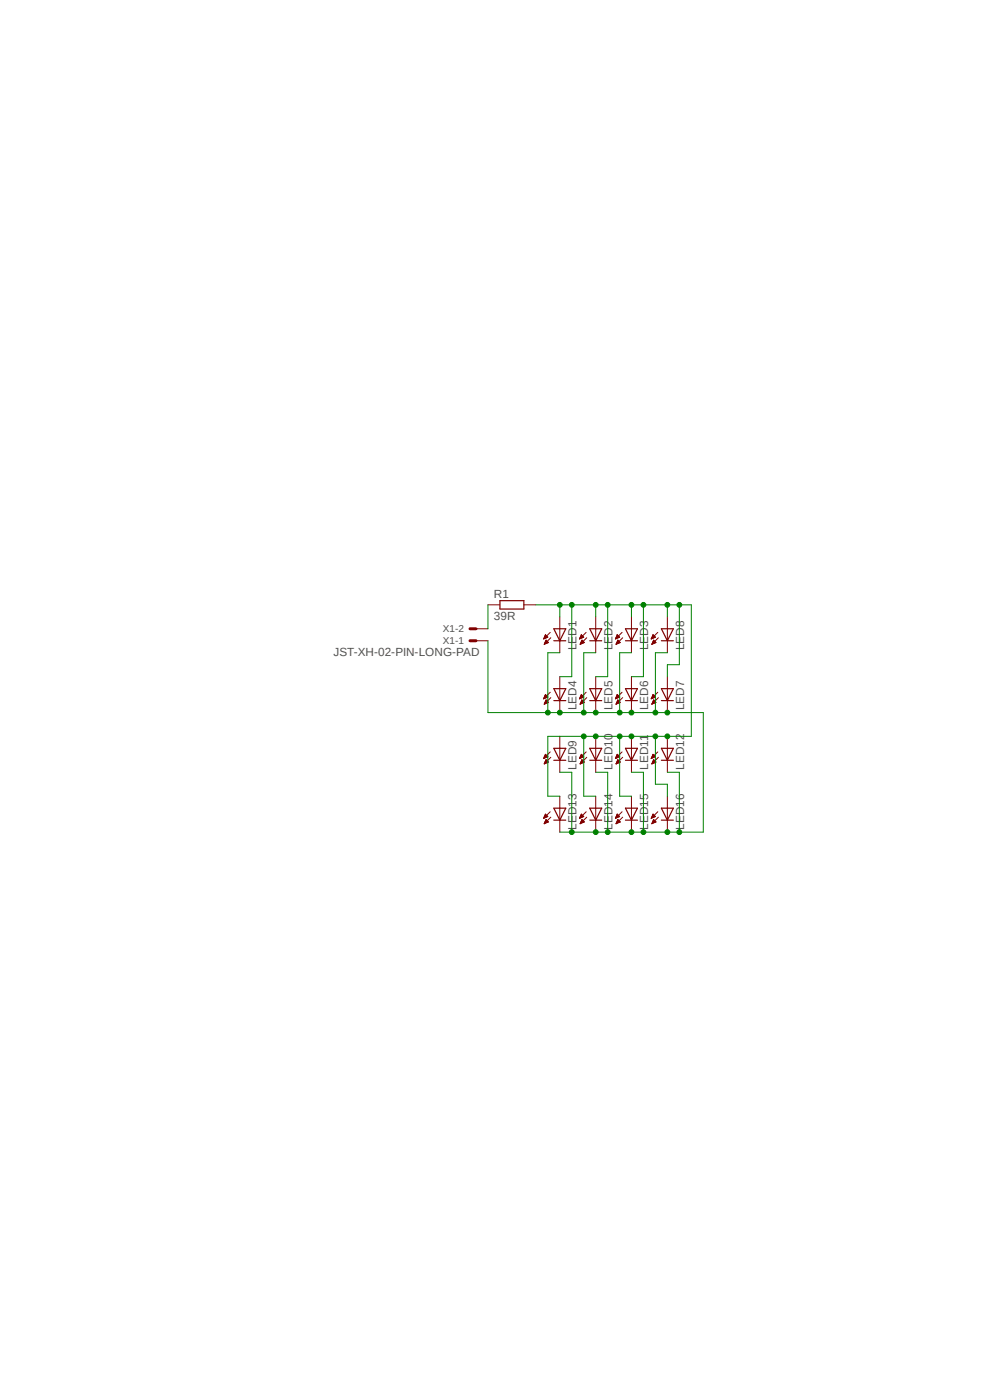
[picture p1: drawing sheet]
<svg xmlns="http://www.w3.org/2000/svg" width="210mm" height="297mm" viewBox="0 0 210 297" stroke-linecap="round" stroke-linejoin="round" font-family="sans-serif">
<defs><g id="words">
<g font-size="2.5" fill="#505050">
<text x="104.8" y="131.6">39R</text>
<text x="104.8" y="126.8">R1</text>
<text x="122.3" y="138" transform="rotate(-90 122.3 138)">LED1</text>
<text x="129.9" y="138" transform="rotate(-90 129.9 138)">LED2</text>
<text x="137.5" y="138" transform="rotate(-90 137.5 138)">LED3</text>
<text x="145.1" y="138" transform="rotate(-90 145.1 138)">LED8</text>
<text x="70.7" y="139.1">JST-XH-02-PIN-LONG-PAD</text>
<text x="122.3" y="150.7" transform="rotate(-90 122.3 150.7)">LED4</text>
<text x="129.9" y="150.7" transform="rotate(-90 129.9 150.7)">LED5</text>
<text x="137.5" y="150.7" transform="rotate(-90 137.5 150.7)">LED6</text>
<text x="145.1" y="150.7" transform="rotate(-90 145.1 150.7)">LED7</text>
<text x="122.3" y="163.3" transform="rotate(-90 122.3 163.3)">LED9</text>
<text x="129.9" y="163.3" transform="rotate(-90 129.9 163.3)">LED10</text>
<text x="137.5" y="163.3" transform="rotate(-90 137.5 163.3)">LED11</text>
<text x="145.1" y="163.3" transform="rotate(-90 145.1 163.3)">LED12</text>
<text x="122.3" y="176" transform="rotate(-90 122.3 176)">LED13</text>
<text x="129.9" y="176" transform="rotate(-90 129.9 176)">LED14</text>
<text x="137.5" y="176" transform="rotate(-90 137.5 176)">LED15</text>
<text x="145.1" y="176" transform="rotate(-90 145.1 176)">LED16</text>
</g>
<g font-size="2.1" fill="#505050">
<text x="93.9" y="134.2">X1-2</text>
<text x="93.9" y="136.7">X1-1</text>
</g>
</g></defs>
<path d="M69.6 124.2l79.7 56.7M149.3 124.2l-79.7 56.7" fill="none" stroke="#fff" stroke-width=".21"/>
<g fill="none" stroke="#800000" stroke-width=".25">
<path d="M106 127.4h5.1v1.8h-5.1zM117.5 133.4h2.5l-1.3 2.5zM117.5 135.9h2.5M125.1 135.9h2.5M125.1 133.4h2.5l-1.2 2.5zM132.7 135.9h2.5M132.7 133.4h2.5l-1.3 2.5zM140.3 135.9h2.5M140.3 133.4h2.5l-1.2 2.5zM117.5 146.1h2.5l-1.3 2.5zM117.5 148.6h2.5M117.5 158.7h2.5l-1.3 2.6z"/>
<path d="M125.1 148.6h2.5M125.1 146.1h2.5l-1.2 2.5zM125.1 158.7h2.5l-1.2 2.6zM132.7 148.6h2.5M132.7 146.1h2.5l-1.3 2.5zM132.7 158.7h2.5l-1.3 2.6zM140.3 148.6h2.5M140.3 146.1h2.5l-1.2 2.5zM140.3 158.7h2.5l-1.2 2.6zM117.5 161.3h2.5M117.5 171.4h2.5l-1.3 2.6zM117.5 174h2.5"/>
<path d="M125.1 161.3h2.5M125.1 174h2.5M125.1 171.4h2.5l-1.2 2.6zM132.7 161.3h2.5M132.7 174h2.5M132.7 171.4h2.5l-1.3 2.6zM140.3 161.3h2.5M140.3 174h2.5M140.3 171.4h2.5l-1.2 2.6z"/>
</g>
<g fill="none" stroke="#800000" stroke-width=".21">
<path d="M101 135.9h2.5M101 133.4h2.5M103.5 128.3h2.5M111.1 128.3h2.6M115.4 135.5h.1M115.4 135.4h.3M115.4 135.3h.5M115.4 135.2h.7M115.5 135.1h.7M115.5 136.6h.1M115.5 135h.5M115.5 136.5h.3"/>
<path d="M115.5 136.4h.5M115.6 135h.4M115.6 136.4h.6M115.6 134.9h.3M115.6 136.3h.7M115.7 134.7h.1M115.7 136.2h.5M115.7 134.7l-.4 .9M115.7 134.7l.5 .5-.9 .4M115.7 136.1h.4M115.7 136h.3M115.8 135.9h.1"/>
<path d="M115.8 135.8l.5 .5-.9 .4zM115.8 135.8h.1M116.7 134.2l-1.4 1.4M116.8 135.3l-1.4 1.4M118.7 130.9v7.6M123 135.5h.1M123 135.4h.3M123 135.3h.5M123.1 135.2h.6M123.1 136.6h.1M123.1 135.1h.6M123.1 136.5h.3"/>
<path d="M123.1 135h.6M123.1 136.4h.5M123.2 135h.4M123.2 136.4h.6M123.2 134.9h.3M123.2 136.3h.7M123.3 134.7h.1M123.3 136.2h.5M123.3 136.1h.4M123.3 134.7l-.4 .9M123.3 134.7l.5 .5-.9 .4M123.4 136h.2"/>
<path d="M123.4 135.9h.1M123.4 135.8h.1M124 136.3l-.6-.5-.3 .9M124 136.3l-.9 .4M124.3 134.2l-1.4 1.4M124.5 135.3l-1.4 1.4M126.4 130.9v7.6M130.6 135.5h.1M130.6 135.4h.3M130.6 135.3h.5M130.7 135.2h.7M130.7 136.6h.1"/>
<path d="M130.7 135.1h.7M130.7 136.5h.3M130.8 135h.5M130.8 136.4h.4M130.8 135h.4M130.8 136.4h.6M130.9 134.9h.2M130.9 136.3h.6M130.9 134.7h.1M130.9 136.2h.5M130.9 136.1h.4M130.9 134.7l-.3 .9"/>
<path d="M130.9 134.7l.5 .5-.8 .4M131 136h.2M131 135.9h.1M131 135.8h.1M131.1 135.8l.5 .5-.9 .4zM132 134.2l-1.4 1.4M132.1 135.3l-1.4 1.4M133.9 130.9v7.6M138.2 135.5h.1M138.2 135.4h.4M138.3 135.3h.5M138.3 135.2h.7"/>
<path d="M138.3 136.6h.1M138.3 135.1h.7M138.3 136.5h.3M138.4 135h.5M138.4 136.4h.5M138.4 135h.4M138.4 134.9h.3M138.4 136.4h.7M138.5 134.7h.1M138.5 136.3h.6M138.5 136.2h.5M138.5 136.1h.4"/>
<path d="M138.5 134.7l-.4 .9M138.5 134.7l.5 .5-.9 .4M138.6 136h.3M138.6 135.9h.2M138.6 135.8h.1M138.6 135.8l.5 .5-.8 .4zM139.5 134.2l-1.4 1.4M139.7 135.3l-1.4 1.4M141.6 130.9v7.6M115.4 148.2h.1M115.4 148.1h.3M115.4 148h.5"/>
<path d="M115.4 147.9h.7M115.5 147.8h.7M115.5 149.3h.1M115.5 149.2h.3M115.5 147.7h.6M115.5 149.1h.5M115.6 147.6h.4M115.6 149.1h.6M115.6 147.5h.3M115.6 149h.7M115.7 147.4h.1M115.7 148.9h.5"/>
<path d="M115.7 147.4l-.4 .9M115.7 147.4l.5 .5-.9 .4M115.7 148.8h.4M115.7 148.7h.3M115.8 148.6h.2M115.8 148.5l-.4 .9M115.8 148.5l.5 .5-.9 .4M115.8 148.5h.1M116.7 146.9l-1.4 1.4M116.7 159.5l-1.4 1.4M116.8 148l-1.4 1.4M118.7 143.6v7.6"/>
<path d="M118.7 156.2v7.6M123 148.2h.1M123 148.1h.3M123 148h.5M123.1 147.9h.6M123.1 149.3h.1M123.1 147.8h.6M123.1 149.2h.3M123.1 147.7h.6M123.1 149.1h.5M123.2 147.6h.4M123.2 149.1h.6"/>
<path d="M123.2 147.5h.3M123.2 149h.7M123.3 147.4h.1M123.3 148.9h.5M123.3 148.8h.4M123.3 147.4l-.4 .9M123.3 147.4l.5 .5-.9 .4M123.4 148.7h.2M123.4 148.6h.1M123.4 148.5h.1M123.4 148.5l-.3 .9M123.4 148.5l.6 .5-.9 .4"/>
<path d="M124.3 146.9l-1.4 1.4M124.3 159.5l-1.4 1.4M124.5 148l-1.4 1.4M126.4 143.6v7.6M126.4 156.2v7.6M130.6 148.2h.1M130.6 148.1h.3M130.6 148h.5M130.7 147.9h.7M130.7 149.3h.1M130.7 147.8h.7M130.7 149.2h.3"/>
<path d="M130.8 147.7h.5M130.8 149.1h.4M130.8 147.6h.4M130.8 149.1h.6M130.9 147.5h.2M130.9 149h.6M130.9 147.4h.1M130.9 148.9h.5M130.9 148.8h.4M130.9 148.7h.3M130.9 147.4l-.3 .9M130.9 147.4l.5 .5-.8 .4"/>
<path d="M131 148.6h.1M131 148.5h.1M131.1 148.5l-.4 .9M131.1 148.5l.5 .5-.9 .4M132 146.9l-1.4 1.4M132 159.5l-1.4 1.4M132.1 148l-1.4 1.4M133.9 143.6v7.6M133.9 156.2v7.6M138.2 148.2h.1M138.2 148.1h.4M138.3 148h.4"/>
<path d="M138.3 147.9h.6M138.3 149.3h.1M138.3 147.8h.7M138.3 149.2h.3M138.4 147.7h.5M138.4 149.1h.5M138.4 147.6h.4M138.4 147.5h.3M138.4 149.1h.7M138.5 147.4h.1M138.5 149h.6M138.5 148.9h.5"/>
<path d="M138.5 148.8h.4M138.5 147.4l-.4 .9M138.5 147.4l.5 .5-.9 .4M138.6 148.7h.3M138.6 148.6h.2M138.6 148.5h.1M138.6 148.5l-.3 .9M138.6 148.5l.5 .5-.8 .4M139.5 146.9l-1.4 1.4M139.5 159.5l-1.4 1.4M139.7 148l-1.4 1.4M141.6 143.6v7.6"/>
<path d="M141.6 156.2v7.6M115.4 160.9h.1M115.4 173.5h.1M115.4 160.7h.3M115.4 160.7h.5M115.4 173.4h.3M115.4 173.4h.5M115.4 160.6h.7M115.4 173.3h.7M115.4 174.7h.2M115.5 160.5h.7M115.5 162h.1"/>
<path d="M115.5 161.9h.3M115.5 173.2h.7M115.5 174.6h.3M115.5 160.4h.6M115.5 161.8h.5M115.5 173.1h.6M115.5 174.5h.5M115.6 160.3h.4M115.6 161.7h.6M115.6 173h.4M115.6 174.4h.6M115.6 160.2h.3"/>
<path d="M115.6 161.6h.7M115.6 172.9h.3M115.6 174.3h.7M115.7 160.1h.1M115.7 161.5h.5M115.7 172.8h.1M115.7 174.2h.5M115.7 160l-.4 .9M115.7 160l.5 .5-.9 .4M115.7 161.5h.4M115.7 172.7l-.4 .9M115.7 172.7l.5 .5-.9 .4"/>
<path d="M115.7 172.7h.1M115.7 174.2h.4M115.7 161.4h.3M115.7 174.1h.3M115.8 161.3h.2M115.8 174h.2M115.8 161.2l.5 .5-.9 .4zM115.8 161.2h.1M115.8 173.9l-.4 .9M115.8 173.9l.5 .5-.9 .4M115.8 173.9h.1M116.7 172.2l-1.4 1.4"/>
<path d="M116.8 160.7l-1.4 1.4M116.8 173.4l-1.4 1.4M118.7 168.9v7.6M122.9 160.9h.2M122.9 173.5h.2M123 160.7h.3M123 173.4h.3M123 160.7h.5M123 173.4h.5M123.1 160.6h.6M123.1 162h.1M123.1 173.3h.6"/>
<path d="M123.1 174.7h.1M123.1 160.5h.7M123.1 161.9h.3M123.1 173.2h.7M123.1 174.6h.3M123.1 160.4h.6M123.1 161.8h.5M123.1 173.1h.6M123.1 174.5h.5M123.2 160.3h.4M123.2 161.7h.6M123.2 173h.4"/>
<path d="M123.2 174.4h.6M123.2 160.2h.3M123.2 161.6h.7M123.2 172.9h.3M123.2 174.3h.7M123.3 160.1h.1M123.3 161.5h.5M123.3 172.8h.1M123.3 174.2h.5M123.3 161.5h.4M123.3 160l-.4 .9M123.3 160l.5 .5-.9 .4"/>
<path d="M123.3 172.7h.1M123.3 174.2h.4M123.3 172.7l-.4 .9M123.3 172.7l.5 .5-.9 .4M123.4 161.4h.3M123.4 174.1h.3M123.4 161.3h.1M123.4 161.2h.1M123.4 174h.2M123.4 173.9h.1M123.4 161.2l.6 .5-.9 .4zM123.4 173.9l-.3 .9"/>
<path d="M123.4 173.9l.6 .5-.9 .4M124.3 172.2l-1.4 1.4M124.5 160.7l-1.4 1.4M124.5 173.4l-1.4 1.4M126.4 168.9v7.6M130.6 160.9h.1M130.6 173.5h.1M130.6 160.7h.3M130.6 173.4h.3M130.6 160.7h.5M130.6 173.4h.5M130.7 160.6h.6"/>
<path d="M130.7 162h.1M130.7 173.3h.6M130.7 174.7h.1M130.7 160.5h.7M130.7 161.9h.3M130.7 173.2h.7M130.7 174.6h.3M130.8 160.4h.5M130.8 161.8h.4M130.8 173.1h.5M130.8 174.5h.4M130.8 160.3h.4"/>
<path d="M130.8 161.7h.6M130.8 173h.4M130.8 174.4h.6M130.9 160.2h.2M130.9 160.1h.1M130.9 161.6h.6M130.9 172.9h.2M130.9 172.8h.1M130.9 174.3h.6M130.9 161.5h.5M130.9 172.7h.1M130.9 174.2h.5"/>
<path d="M130.9 161.5h.4M130.9 161.4h.3M130.9 160l-.3 .9M130.9 160l.5 .5-.8 .4M130.9 174.1h.3M130.9 172.7l-.3 .9M130.9 172.7l.5 .5-.8 .4M131 161.3h.1M131 174h.1M131 161.2h.1M131 173.9h.1M131.1 161.2l.5 .5-.9 .4z"/>
<path d="M131.1 173.9l-.4 .9M131.1 173.9l.5 .5-.9 .4M132 172.2l-1.4 1.4M132.1 160.7l-1.4 1.4M132.1 173.4l-1.4 1.4M133.9 168.9v7.6M138.2 160.9h.1M138.2 173.5h.1M138.2 160.7h.3M138.2 173.4h.3M138.3 160.7h.4M138.3 173.4h.4"/>
<path d="M138.3 160.6h.6M138.3 162h.1M138.3 173.3h.6M138.3 174.7h.1M138.3 160.5h.7M138.3 161.9h.3M138.3 173.2h.7M138.3 174.6h.3M138.4 160.4h.5M138.4 161.8h.5M138.4 173.1h.5M138.4 173h.4"/>
<path d="M138.4 174.5h.4M138.4 160.3h.4M138.4 160.2h.3M138.4 161.7h.6M138.4 172.9h.3M138.4 174.4h.6M138.5 160.1h.1M138.5 161.6h.6M138.5 161.5h.5M138.5 172.8h.1M138.5 174.3h.6M138.5 174.2h.5"/>
<path d="M138.5 161.5h.4M138.5 160l-.4 .9M138.5 160l.5 .5-.9 .4M138.5 172.7h.1M138.5 174.2h.4M138.5 172.7l-.4 .9M138.5 172.7l.5 .5-.9 .4M138.6 161.4h.3M138.6 174.1h.3M138.6 161.3h.2M138.6 174h.2M138.6 161.2h.1"/>
<path d="M138.6 161.2l.5 .5-.8 .4zM138.6 173.9h.1M138.6 173.9l-.3 .9M138.6 173.9l.5 .5-.8 .4M139.5 172.2l-1.4 1.4M139.7 160.7l-1.4 1.4M139.7 173.4l-1.4 1.4M141.6 168.9v7.6"/>
</g>
<path d="M99.7 133.4h1.3M99.7 135.9h1.3" fill="none" stroke="#800000" stroke-width=".63"/>
<path d="M118.7 151.2h12.7" fill="none" stroke="#008000" stroke-width=".21"/>
<circle cx="126.4" cy="151.2" r=".51" fill="#008000"/>
<g fill="none" stroke="#008000" stroke-width=".21">
<path d="M131.4 151.2h7.6"/>
<circle cx="126.4" cy="151.2" r=".51"/>
</g>
<circle cx="133.9" cy="151.2" r=".51" fill="#008000"/>
<g fill="none" stroke="#008000" stroke-width=".21">
<path d="M141.6 138.5h-2.6v12.7h2.6"/>
<circle cx="133.9" cy="151.2" r=".51"/>
</g>
<circle cx="139" cy="151.2" r=".51" fill="#008000"/>
<g fill="none" stroke="#008000" stroke-width=".21">
<path d="M133.9 138.5h-2.5v12.7"/>
<circle cx="139" cy="151.2" r=".51"/>
</g>
<circle cx="131.4" cy="151.2" r=".51" fill="#008000"/>
<g fill="none" stroke="#008000" stroke-width=".21">
<path d="M126.4 138.5h-2.6v12.7"/>
<circle cx="131.4" cy="151.2" r=".51"/>
</g>
<circle cx="123.8" cy="151.2" r=".51" fill="#008000"/>
<g fill="none" stroke="#008000" stroke-width=".21">
<path d="M118.7 138.5h-2.5v12.7h2.5"/>
<circle cx="123.8" cy="151.2" r=".51"/>
</g>
<circle cx="118.7" cy="151.2" r=".51" fill="#008000"/>
<g fill="none" stroke="#008000" stroke-width=".21">
<path d="M103.5 135.9v15.3h12.7"/>
<circle cx="118.7" cy="151.2" r=".51"/>
</g>
<circle cx="116.2" cy="151.2" r=".51" fill="#008000"/>
<g fill="none" stroke="#008000" stroke-width=".21">
<path d="M141.6 151.2h7.6"/>
<circle cx="116.2" cy="151.2" r=".51"/>
</g>
<circle cx="141.6" cy="151.2" r=".51" fill="#008000"/>
<g fill="none" stroke="#008000" stroke-width=".21">
<path d="M149.2 151.2v25.3M118.7 176.5h10.2"/>
<circle cx="141.6" cy="151.2" r=".51"/>
</g>
<circle cx="126.4" cy="176.5" r=".51" fill="#008000"/>
<g fill="none" stroke="#008000" stroke-width=".21">
<path d="M128.9 176.5h5"/>
<circle cx="126.4" cy="176.5" r=".51"/>
</g>
<circle cx="133.9" cy="176.5" r=".51" fill="#008000"/>
<g fill="none" stroke="#008000" stroke-width=".21">
<path d="M118.7 163.8h2.6v12.7"/>
<circle cx="133.9" cy="176.5" r=".51"/>
</g>
<circle cx="121.3" cy="176.5" r=".51" fill="#008000"/>
<g fill="none" stroke="#008000" stroke-width=".21">
<path d="M126.4 163.8h2.5v12.7"/>
<circle cx="121.3" cy="176.5" r=".51"/>
</g>
<circle cx="128.9" cy="176.5" r=".51" fill="#008000"/>
<g fill="none" stroke="#008000" stroke-width=".21">
<path d="M141.6 163.8h2.5v12.7h-10.2"/>
<circle cx="128.9" cy="176.5" r=".51"/>
</g>
<circle cx="141.6" cy="176.5" r=".51" fill="#008000"/>
<g fill="none" stroke="#008000" stroke-width=".21">
<path d="M133.9 163.8h2.6v12.7"/>
<circle cx="141.6" cy="176.5" r=".51"/>
</g>
<circle cx="136.5" cy="176.5" r=".51" fill="#008000"/>
<g fill="none" stroke="#008000" stroke-width=".21">
<path d="M144.1 176.5h5.1"/>
<circle cx="136.5" cy="176.5" r=".51"/>
</g>
<circle cx="144.1" cy="176.5" r=".51" fill="#008000"/>
<g fill="none" stroke="#008000" stroke-width=".21">
<path d="M103.5 128.3v5.1M118.7 156.2h12.7M139 166.4h2.6v2.5"/>
<circle cx="144.1" cy="176.5" r=".51"/>
</g>
<circle cx="126.4" cy="156.2" r=".51" fill="#008000"/>
<g fill="none" stroke="#008000" stroke-width=".21">
<path d="M131.4 156.2h7.6"/>
<circle cx="126.4" cy="156.2" r=".51"/>
</g>
<circle cx="133.9" cy="156.2" r=".51" fill="#008000"/>
<g fill="none" stroke="#008000" stroke-width=".21">
<path d="M141.6 156.2h-2.6v10.2"/>
<circle cx="133.9" cy="156.2" r=".51"/>
</g>
<circle cx="139" cy="156.2" r=".51" fill="#008000"/>
<g fill="none" stroke="#008000" stroke-width=".21">
<path d="M131.4 156.2v12.7h2.5"/>
<circle cx="139" cy="156.2" r=".51"/>
</g>
<circle cx="131.4" cy="156.2" r=".51" fill="#008000"/>
<g fill="none" stroke="#008000" stroke-width=".21">
<path d="M123.8 156.2v12.7h2.6"/>
<circle cx="131.4" cy="156.2" r=".51"/>
</g>
<circle cx="123.8" cy="156.2" r=".51" fill="#008000"/>
<g fill="none" stroke="#008000" stroke-width=".21">
<path d="M118.7 156.2h-2.5v12.7h2.5M141.6 156.2h5"/>
<circle cx="123.8" cy="156.2" r=".51"/>
</g>
<circle cx="141.6" cy="156.2" r=".51" fill="#008000"/>
<g fill="none" stroke="#008000" stroke-width=".21">
<path d="M113.7 128.3h27.9v2.6M133.9 128.3v2.6M146.6 128.3v27.9"/>
<circle cx="141.6" cy="156.2" r=".51"/>
</g>
<circle cx="133.9" cy="128.3" r=".51" fill="#008000"/>
<g fill="none" stroke="#008000" stroke-width=".21">
<path d="M126.4 128.3v2.6"/>
<circle cx="133.9" cy="128.3" r=".51"/>
</g>
<circle cx="126.4" cy="128.3" r=".51" fill="#008000"/>
<g fill="none" stroke="#008000" stroke-width=".21">
<path d="M118.7 128.3v2.6"/>
<circle cx="126.4" cy="128.3" r=".51"/>
</g>
<circle cx="118.7" cy="128.3" r=".51" fill="#008000"/>
<g fill="none" stroke="#008000" stroke-width=".21">
<path d="M121.3 128.3v15.3h-2.6"/>
<circle cx="118.7" cy="128.3" r=".51"/>
</g>
<circle cx="121.3" cy="128.3" r=".51" fill="#008000"/>
<g fill="none" stroke="#008000" stroke-width=".21">
<path d="M128.9 128.3v15.3h-2.5"/>
<circle cx="121.3" cy="128.3" r=".51"/>
</g>
<circle cx="128.9" cy="128.3" r=".51" fill="#008000"/>
<g fill="none" stroke="#008000" stroke-width=".21">
<path d="M136.5 128.3v15.3h-2.6"/>
<circle cx="128.9" cy="128.3" r=".51"/>
</g>
<circle cx="136.5" cy="128.3" r=".51" fill="#008000"/>
<g fill="none" stroke="#008000" stroke-width=".21">
<path d="M141.6 128.3h2.5v12.7h-2.5v2.6"/>
<circle cx="136.5" cy="128.3" r=".51"/>
</g>
<circle cx="141.6" cy="128.3" r=".51" fill="#008000"/>
<g fill="none" stroke="#008000" stroke-width=".21">
<path d="M144.1 128.3h2.5"/>
<circle cx="141.6" cy="128.3" r=".51"/>
</g>
<circle cx="144.1" cy="128.3" r=".51" fill="#008000"/>
<circle cx="144.1" cy="128.3" r=".51" fill="none" stroke="#008000" stroke-width=".21"/>
<use href="#words"/>
</svg>
